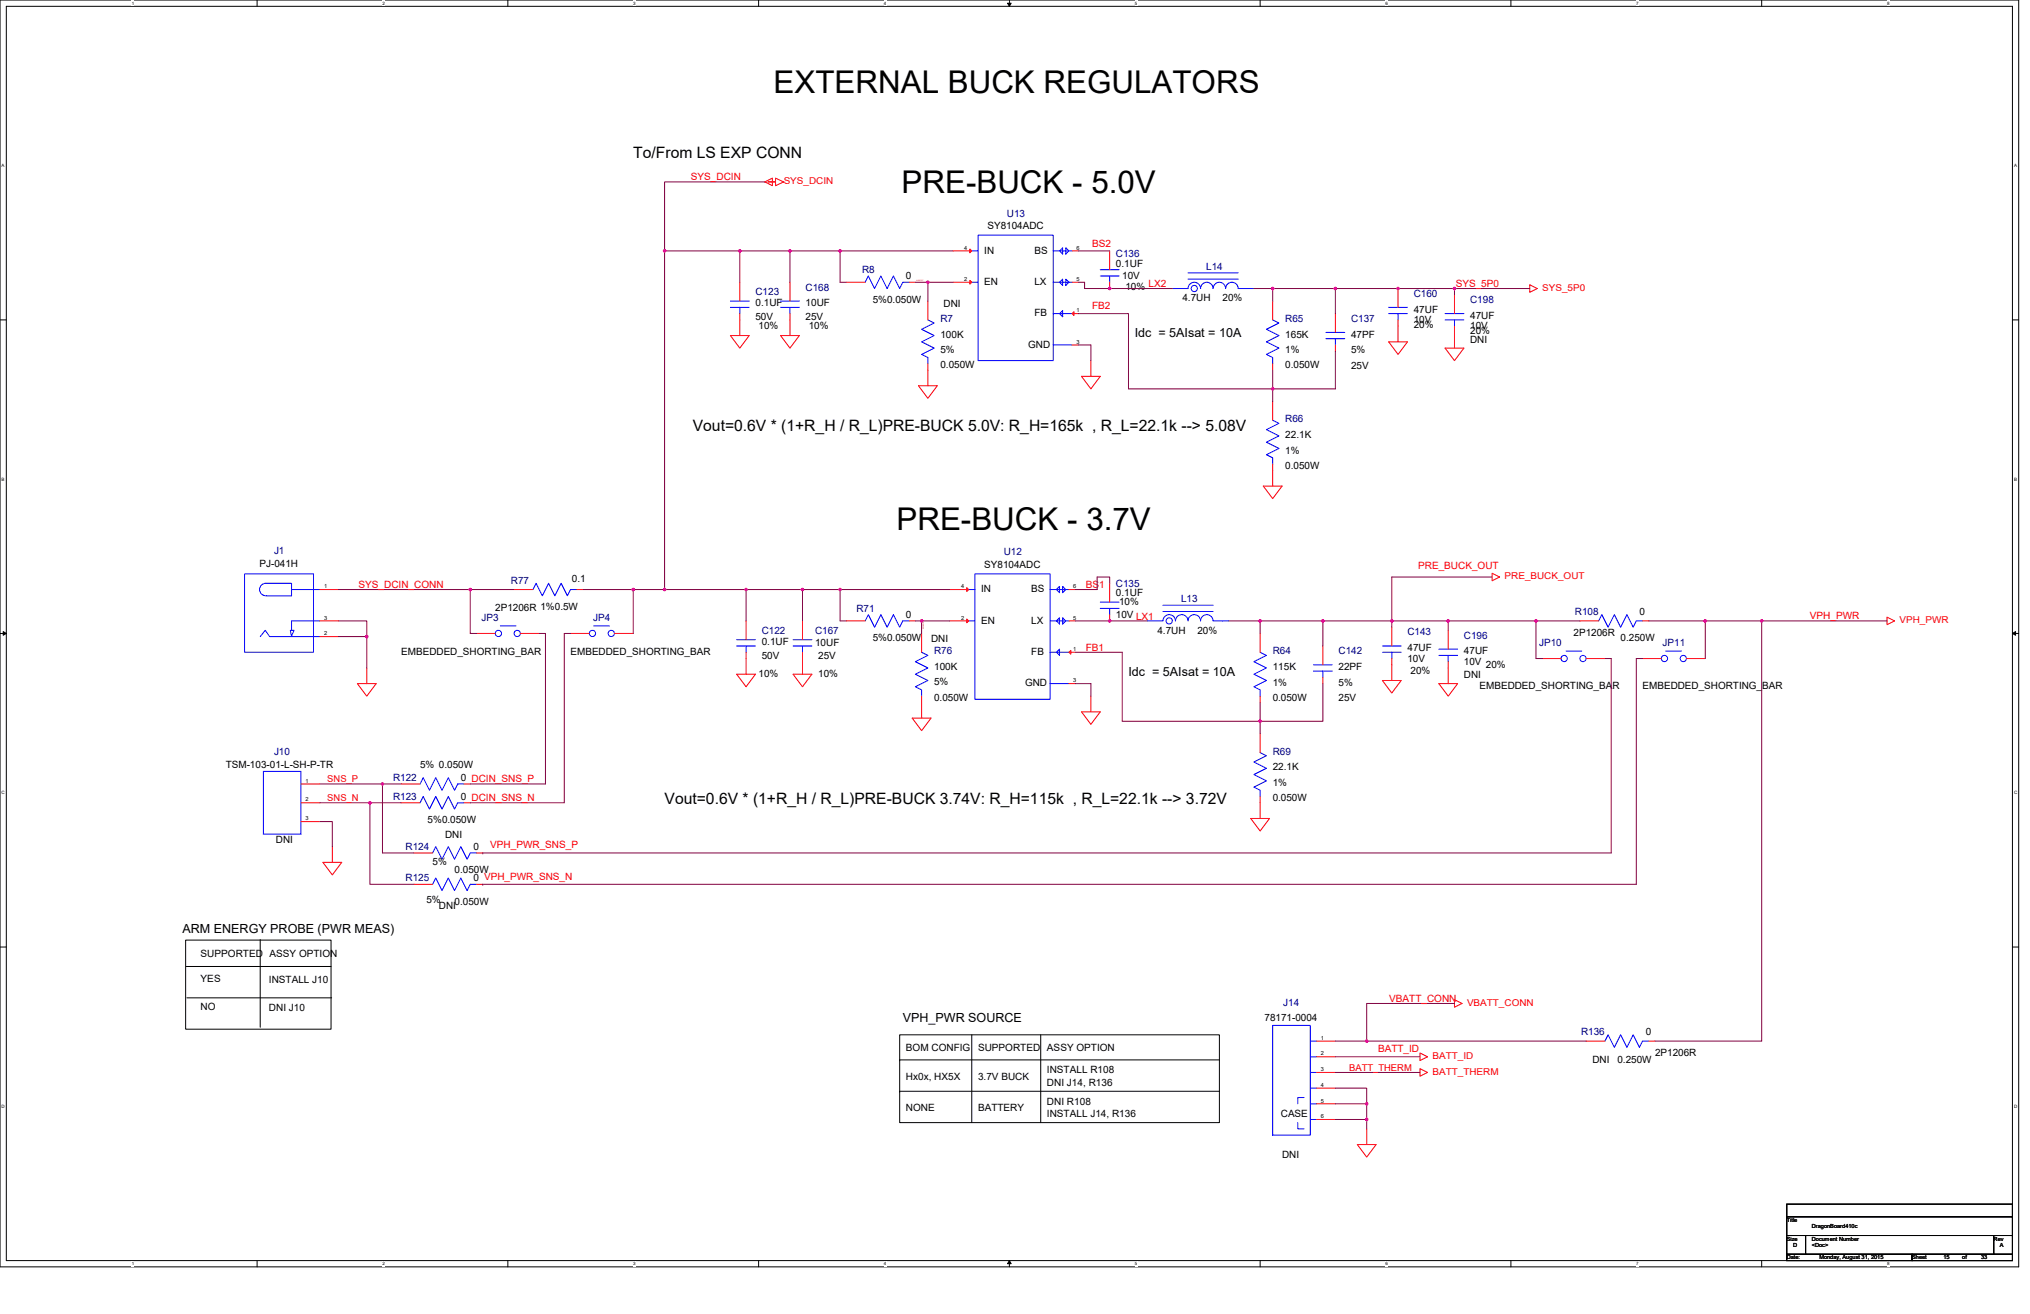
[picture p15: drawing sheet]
<svg xmlns="http://www.w3.org/2000/svg" width="864mm" height="559mm" viewBox="0 0 864 559" stroke-linecap="round" stroke-linejoin="round" font-family="sans-serif">
<defs><g id="words">
<g font-size="13.3">
<text x="329.1" y="39.6">EXTERNAL BUCK REGULATORS</text>
<text x="383.5" y="82.2">PRE-BUCK - 5.0V</text>
<text x="381.4" y="225.4">PRE-BUCK - 3.7V</text>
</g>
<g font-size="6.7">
<text x="269.4" y="67.4">To/From LS EXP CONN</text>
<text x="294.7" y="183.4">Vout=0.6V * (1+R_H / R_L)PRE-BUCK 5.0V: R_H=165k , R_L=22.1k --&gt; 5.08V</text>
<text x="282.7" y="342.1">Vout=0.6V * (1+R_H / R_L)PRE-BUCK 3.74V: R_H=115k , R_L=22.1k --&gt; 3.72V</text>
</g>
<g font-size="5.3">
<text x="482.7" y="143.5">Idc = 5AIsat = 10A</text>
<text x="480.1" y="287.5">Idc = 5AIsat = 10A</text>
<text x="77.6" y="396.8">ARM ENERGY PROBE (PWR MEAS)</text>
<text x="384.1" y="434.7">VPH_PWR SOURCE</text>
</g>
<g font-size="4.3" fill="#f00">
<text x="293.9" y="76.7">SYS_DCIN</text>
<text x="464.6" y="104.8">BS2</text>
<text x="488.6" y="122.2">LX2</text>
<text x="619.3" y="122.1">SYS_5P0</text>
<text x="464.6" y="131.5">FB2</text>
<text x="603.3" y="242.1">PRE_BUCK_OUT</text>
<text x="152.6" y="250.1">SYS_DCIN_CONN</text>
<text x="461.9" y="250.2">BS1</text>
<text x="770" y="263.4">VPH_PWR</text>
<text x="461.9" y="276.9">FB1</text>
<text x="208.6" y="360.8">VPH_PWR_SNS_P</text>
<text x="591" y="426.1">VBATT_CONN</text>
<text x="586.2" y="447.4">BATT_ID</text>
</g>
<g font-size="4.3" fill="#000080">
<text x="428.3" y="92.1">U13</text>
<text x="474.7" y="109.5">C136</text>
<text x="366.7" y="116.1">R8</text>
<text x="513.1" y="114.8">L14</text>
<text x="321.4" y="125.5">C123</text>
<text x="342.7" y="123.6">C168</text>
<text x="601.4" y="126.2">C160</text>
<text x="625.4" y="128.9">C198</text>
<text x="400.1" y="136.9">R7</text>
<text x="546.8" y="136.9">R65</text>
<text x="574.8" y="136.9">C137</text>
<text x="546.8" y="179.6">R66</text>
<text x="116.6" y="235.6">J1</text>
<text x="427" y="236.1">U12</text>
<text x="217.4" y="248.4">R77</text>
<text x="474.7" y="249.5">C135</text>
<text x="502.5" y="256.1">L13</text>
<text x="364.3" y="260.1">R71</text>
<text x="670" y="261.5">R108</text>
<text x="204.9" y="264.1">JP3</text>
<text x="252.3" y="264.1">JP4</text>
<text x="324.1" y="269.5">C122</text>
<text x="346.7" y="269.5">C167</text>
<text x="598.8" y="270.3">C143</text>
<text x="622.8" y="271.6">C196</text>
<text x="654.8" y="274.8">JP10</text>
<text x="707.3" y="274.8">JP11</text>
<text x="397.4" y="278.3">R76</text>
<text x="541.4" y="278.3">R64</text>
<text x="569.4" y="278.3">C142</text>
<text x="116.6" y="320.9">J10</text>
<text x="541.4" y="320.9">R69</text>
<text x="167.2" y="332.1">R122</text>
<text x="167.2" y="340.1">R123</text>
<text x="172.6" y="361.5">R124</text>
<text x="172.6" y="374.8">R125</text>
<text x="546" y="427.6">J14</text>
<text x="672.6" y="440.2">R136</text>
</g>
<g font-size="4.3">
<text x="420.1" y="97.5">SY8104ADC</text>
<text x="418.7" y="107.8">IN</text>
<text x="440.1" y="107.8">BS</text>
<text x="474.7" y="113.5">0.1UF</text>
<text x="385.4" y="118.8">0</text>
<text x="477.4" y="118.5">10V</text>
<text x="418.7" y="121.2">EN</text>
<text x="440.1" y="121.2">LX</text>
<text x="478.7" y="123.3">10%</text>
<text x="321.4" y="130.2">0.1UF</text>
<text x="342.7" y="130.2">10UF</text>
<text x="371.3" y="128.7">5%0.050W</text>
<text x="401.4" y="130.5">DNI</text>
<text x="503" y="128.1">4.7UH</text>
<text x="520.1" y="128.1">20%</text>
<text x="321.4" y="136.1">50V</text>
<text x="342.7" y="136.1">25V</text>
<text x="440.1" y="134.5">FB</text>
<text x="601.4" y="132.9">47UF</text>
<text x="601.4" y="137.5">10V</text>
<text x="625.4" y="135.6">47UF</text>
<text x="322.7" y="139.8">10%</text>
<text x="344.1" y="139.8">10%</text>
<text x="400.1" y="143.6">100K</text>
<text x="546.8" y="143.6">165K</text>
<text x="574.8" y="143.6">47PF</text>
<text x="601.4" y="139.3">20%</text>
<text x="625.4" y="142">20%</text>
<text x="625.4" y="140.1">10V</text>
<text x="400.1" y="150">5%</text>
<text x="437.4" y="147.8">GND</text>
<text x="625.4" y="145.7">DNI</text>
<text x="546.8" y="150.2">1%</text>
<text x="574.8" y="150.2">5%</text>
<text x="400.1" y="156.7">0.050W</text>
<text x="546.8" y="156.7">0.050W</text>
<text x="574.8" y="156.9">25V</text>
<text x="546.8" y="186.2">22.1K</text>
<text x="546.8" y="192.9">1%</text>
<text x="546.8" y="199.3">0.050W</text>
<text x="110.4" y="240.9">PJ-041H</text>
<text x="418.7" y="241.5">SY8104ADC</text>
<text x="243.2" y="247.3">0.1</text>
<text x="417.4" y="251.9">IN</text>
<text x="438.7" y="251.9">BS</text>
<text x="474.7" y="253.5">0.1UF</text>
<text x="476.1" y="257.2">10%</text>
<text x="210.7" y="259.9">2P1206R 1%0.5W</text>
<text x="385.4" y="262.8">0</text>
<text x="474.7" y="262.8">10V LX1</text>
<text x="697.4" y="261.5">0</text>
<text x="417.4" y="265.2">EN</text>
<text x="438.7" y="265.2">LX</text>
<text x="492.4" y="269.5">4.7UH</text>
<text x="509.4" y="269.5">20%</text>
<text x="324.1" y="274.3">0.1UF</text>
<text x="346.7" y="274.8">10UF</text>
<text x="371.3" y="272.7">5%0.050W</text>
<text x="396.1" y="273.2">DNI</text>
<text x="669.4" y="270.5">2P1206R</text>
<text x="689.4" y="272.7">0.250W</text>
<text x="170.7" y="278.5">EMBEDDED_SHORTING_BAR</text>
<text x="242.7" y="278.5">EMBEDDED_SHORTING_BAR</text>
<text x="324.1" y="280.1">50V</text>
<text x="348.1" y="280.1">25V</text>
<text x="438.7" y="278.5">FB</text>
<text x="598.8" y="276.9">47UF</text>
<text x="598.8" y="281.5">10V</text>
<text x="622.8" y="278.3">47UF</text>
<text x="322.7" y="287.9">10%</text>
<text x="348.1" y="287.9">10%</text>
<text x="397.4" y="284.9">100K</text>
<text x="541.4" y="284.9">115K</text>
<text x="569.4" y="284.9">22PF</text>
<text x="600.1" y="286.5">20%</text>
<text x="622.8" y="282.8">10V 20%</text>
<text x="397.4" y="291.3">5%</text>
<text x="436.1" y="291.9">GND</text>
<text x="541.4" y="291.6">1%</text>
<text x="569.4" y="291.6">5%</text>
<text x="622.8" y="288.4">DNI</text>
<text x="629.4" y="293.2">EMBEDDED_SHORTING_BAR</text>
<text x="698.8" y="293.2">EMBEDDED_SHORTING_BAR</text>
<text x="397.4" y="298">0.050W</text>
<text x="541.4" y="298">0.050W</text>
<text x="569.4" y="298.3">25V</text>
<text x="96" y="326.5">TSM-103-01-L-SH-P-TR</text>
<text x="178.7" y="326.5">5% 0.050W</text>
<text x="541.4" y="327.6">22.1K</text>
<text x="196" y="332.1">0 DCIN_SNS_P</text>
<text x="541.4" y="334.3">1%</text>
<text x="196" y="340.1">0 DCIN_SNS_N</text>
<text x="541.4" y="340.7">0.050W</text>
<text x="181.9" y="350">5%0.050W</text>
<text x="117.4" y="358.5">DNI</text>
<text x="189.4" y="356.4">DNI</text>
<text x="201.4" y="361.5">0</text>
<text x="184" y="367.9">5%</text>
<text x="193.4" y="371.3">0.050W</text>
<text x="201.4" y="374.8">0 VPH_PWR_SNS_N</text>
<text x="181.4" y="383.9">5%</text>
<text x="186.7" y="386.5">DNI</text>
<text x="193.4" y="384.7">0.050W</text>
<text x="85.4" y="407.1">SUPPORTED</text>
<text x="114.7" y="407.1">ASSY OPTION</text>
<text x="85.4" y="417.7">YES</text>
<text x="114.4" y="418">INSTALL J10</text>
<text x="85.4" y="429.5">NO</text>
<text x="114.4" y="429.7">DNI J10</text>
<text x="538" y="434.3">78171-0004</text>
<text x="700.1" y="440.2">0</text>
<text x="385.4" y="447.1">BOM CONFIG</text>
<text x="416.1" y="447.1">SUPPORTED</text>
<text x="445.4" y="447.1">ASSY OPTION</text>
<text x="704.1" y="449.2">2P1206R</text>
<text x="677.4" y="451.9">DNI</text>
<text x="688.1" y="451.9">0.250W</text>
<text x="385.4" y="459.1">Hx0x, HX5X</text>
<text x="416.1" y="459.1">3.7V BUCK</text>
<text x="445.4" y="461.8">DNI J14, R136</text>
<text x="445.4" y="456.4">INSTALL R108</text>
<text x="385.4" y="472.4">NONE</text>
<text x="416.1" y="472.4">BATTERY</text>
<text x="445.4" y="469.8">DNI R108</text>
<text x="445.4" y="475.1">INSTALL J14, R136</text>
<text x="544.9" y="474.8">CASE</text>
<text x="545.4" y="492.4">DNI</text>
</g>
<g font-size="4" fill="#f00">
<text x="333.4" y="78.3">SYS_DCIN</text>
<text x="656.1" y="123.6">SYS_5P0</text>
<text x="640.1" y="246.3">PRE_BUCK_OUT</text>
<text x="808.1" y="265">VPH_PWR</text>
<text x="139.2" y="332.8">SNS_P</text>
<text x="139.2" y="340.8">SNS_N</text>
<text x="624.1" y="427.7">VBATT_CONN</text>
<text x="574" y="455.4">BATT_THERM</text>
<text x="609.4" y="450.3">BATT_ID</text>
<text x="609.4" y="457">BATT_THERM</text>
</g>
<g font-size="2.4">
<text x="410.2" y="106.2">4</text>
<text x="457.9" y="106.2">6</text>
<text x="410.2" y="119.5">2</text>
<text x="457.9" y="119.5">5</text>
<text x="457.9" y="132.8">1</text>
<text x="457.9" y="146.2">3</text>
<text x="137.9" y="250.2">1</text>
<text x="408.9" y="250.2">4</text>
<text x="456.6" y="250.2">6</text>
<text x="137.9" y="263.5">3</text>
<text x="408.9" y="263.5">2</text>
<text x="456.6" y="263.5">5</text>
<text x="137.9" y="270.2">2</text>
<text x="456.6" y="276.8">1</text>
<text x="456.6" y="290.2">3</text>
<text x="129.9" y="332.8">1</text>
<text x="129.9" y="340.8">2</text>
<text x="129.9" y="348.8">3</text>
<text x="562" y="442.2">1</text>
<text x="562" y="448.9">2</text>
<text x="562" y="455.5">3</text>
<text x="562" y="462.2">4</text>
<text x="562" y="468.9">5</text>
<text x="562" y="475.5">6</text>
<text x="760.1" y="519.6">Title</text>
<text x="760.1" y="527.6">Size</text>
<text x="770.8" y="527.6">Document Number</text>
<text x="770.8" y="522.2">DragonBoard410c</text>
<text x="848.1" y="527.6">Rev</text>
<text x="762.8" y="530.2">D</text>
<text x="770.8" y="530.2">&lt;Doc&gt;</text>
<text x="850.8" y="530.2">A</text>
<text x="760.1" y="535.6">Date:</text>
<text x="774" y="535.6">Monday, August 31, 2015</text>
<text x="813.5" y="535.6">Sheet</text>
<text x="826.8" y="535.6">15</text>
<text x="834.8" y="535.6">of</text>
<text x="842.8" y="535.6">33</text>
</g>
<g font-size="1.9">
<text x="56" y="2">1</text>
<text x="162.7" y="2">2</text>
<text x="269.4" y="2">3</text>
<text x="376.1" y="2">4</text>
<text x="482.7" y="2">5</text>
<text x="589.4" y="2">6</text>
<text x="696.1" y="2">7</text>
<text x="802.8" y="2">8</text>
<text x=".7" y="71.1">A</text>
<text x="856.8" y="71.1">A</text>
<text x=".7" y="204.4">B</text>
<text x="856.8" y="204.4">B</text>
<text x=".7" y="337.8">C</text>
<text x="856.8" y="337.8">C</text>
<text x=".7" y="471.1">D</text>
<text x="856.8" y="471.1">D</text>
<text x="56" y="538.1">1</text>
<text x="162.7" y="538.1">2</text>
<text x="269.4" y="538.1">3</text>
<text x="376.1" y="538.1">4</text>
<text x="482.7" y="538.1">5</text>
<text x="589.4" y="538.1">6</text>
<text x="696.1" y="538.1">7</text>
<text x="802.8" y="538.1">8</text>
</g>
<g font-size=".7" fill="#f00">
<text x="389.9" y="119.5">$15N727</text>
<text x="392.6" y="264.6" transform="rotate(90 392.6 264.6)">$15N182</text>
</g>
<text font-size=".7" fill="#fff" x="579.3" y="140.8">AGND</text>
</g></defs>
<path d="M0 0h858.8v538.8h-858.8zM2.7 2.7h853.4v533.4h-853.4z" fill="none" stroke="#000" stroke-width=".43"/>
<g fill="#fff">
<path d="M56 .3h1.1v2.1h-1.1z"/>
<path d="M56 536.4h1.1v2.1h-1.1z"/>
</g>
<path d="M109.4 0v2.7M109.4 536.1v2.7" fill="none" stroke="#000" stroke-width=".43"/>
<g fill="#fff">
<path d="M162.7 .3h1.1v2.1h-1.1z"/>
<path d="M162.7 536.4h1.1v2.1h-1.1z"/>
</g>
<path d="M216 0v2.7M216 536.1v2.7" fill="none" stroke="#000" stroke-width=".43"/>
<g fill="#fff">
<path d="M269.4 .3h1.1v2.1h-1.1z"/>
<path d="M269.4 536.4h1.1v2.1h-1.1z"/>
</g>
<path d="M322.7 0v2.7M322.7 536.1v2.7" fill="none" stroke="#000" stroke-width=".43"/>
<g fill="#fff">
<path d="M376.1 .3h1v2.1h-1z"/>
<path d="M376.1 536.4h1v2.1h-1z"/>
</g>
<path d="M429.4 0v2.7M429.4 536.1v2.7" fill="none" stroke="#000" stroke-width=".43"/>
<path d="M428.6 1.4h1.6l-.8 1.3zM429.4 536.1l.8 1.3h-1.6z" fill="#000" stroke="#000" stroke-width=".43"/>
<g fill="#fff">
<path d="M482.7 .3h1.1v2.1h-1.1z"/>
<path d="M482.7 536.4h1.1v2.1h-1.1z"/>
</g>
<path d="M536.1 0v2.7M536.1 536.1v2.7" fill="none" stroke="#000" stroke-width=".43"/>
<g fill="#fff">
<path d="M589.4 .3h1.1v2.1h-1.1z"/>
<path d="M589.4 536.4h1.1v2.1h-1.1z"/>
</g>
<path d="M642.8 0v2.7M642.8 536.1v2.7" fill="none" stroke="#000" stroke-width=".43"/>
<g fill="#fff">
<path d="M696.1 .3h1.1v2.1h-1.1z"/>
<path d="M696.1 536.4h1.1v2.1h-1.1z"/>
</g>
<path d="M749.4 0v2.7M749.4 536.1v2.7" fill="none" stroke="#000" stroke-width=".43"/>
<g fill="#fff">
<path d="M802.8 .3h1.1v2.1h-1.1z"/>
<path d="M802.8 536.4h1.1v2.1h-1.1z"/>
<path d="M.7 69.4h1.3v2.1h-1.3z"/>
<path d="M856.8 69.4h1.3v2.1h-1.3z"/>
<path d="M.7 202.7h1.3v2.2h-1.3z"/>
<path d="M856.8 202.7h1.3v2.2h-1.3z"/>
</g>
<path d="M0 136h2.7M856.1 136h2.7" fill="none" stroke="#000" stroke-width=".43"/>
<g fill="#fff">
<path d="M.7 336.1h1.4v2.1h-1.4z"/>
<path d="M856.8 336.1h1.4v2.1h-1.4z"/>
</g>
<path d="M0 269.4h2.7M1.4 268.6l1.3 .8-1.3 .8zM856.1 269.4h2.7M856.1 269.4l1.4-.8v1.6z" fill="none" stroke="#000" stroke-width=".43"/>
<path d="M1.4 268.6l1.3 .8-1.3 .8zM856.1 269.4l1.4-.8v1.6z" fill="#000"/>
<g fill="#fff">
<path d="M.7 469.4h1.4v2.2h-1.4z"/>
<path d="M856.8 469.4h1.4v2.2h-1.4z"/>
</g>
<g fill="none" stroke="#000" stroke-width=".43">
<path d="M79 399.8h61.8v37.9h-61.8zM110.7 399.5v37.4M0 402.7h2.7M79.2 411h61.6M856.1 402.7h2.7M79.5 424.3h61.6M382.7 450.7h136.1M382.7 440.1h136.1v37.3h-136.1zM382.7 450.7h.1M413.4 440.1v37.3M442.7 440.1v37.3M382.7 464.1h136.1"/>
<path d="M382.7 464.1h.1M760.1 512.1h96v5.3h-96zM760.1 517.4h96v8h-96zM760.1 525.4h8v8h-8zM760.1 533.4h53.4v2.7h-53.4zM768.1 525.4h80v8h-80zM813.5 533.4h42.6v2.7h-42.6zM848.1 525.4h8v8h-8z"/>
</g>
<g fill="none" stroke="#f00" stroke-width=".43">
<path d="M325.4 77.4l3.2-1.6v3.2zM326.7 77.4h3.2M329.9 75.8l3.5 1.6-3.5 1.6zM405.4 106.7h8M456.1 106.7h2.6M472.1 106.7v8M314.7 133.4v9.3M314.7 120v8M336.1 133.4v9.3M336.1 120v8M360.1 120h8M386.7 120h2.7"/>
<path d="M394.7 128v8M405.4 120h8M456.1 133.4h2.6M456.1 120h2.6M472.1 120v2.7M498.8 122.7h.1M533.4 122.7h.1M541.4 128v8M568.1 133.4v8M594.8 136v9.4M594.8 122.7v8M618.8 138.7v9.3"/>
<path d="M618.8 125.4v8M650.8 121.1l3.2 1.6-3.2 1.6zM310.7 142.7h8l-4 5.3zM332.1 142.7h8l-4 5.3zM394.7 154.7v9.3M456.1 146.7h2.6M464.1 153.4v6.6M541.4 154.7v2.7M568.1 146.7v2.7M590.8 145.4h8l-4 5.3zM614.8 148h8l-4 5.4zM390.7 164h8l-4 5.4z"/>
<path d="M460.1 160h8l-4 5.4zM541.4 170.7v8M541.4 197.4v9.3M537.4 206.7h8l-4 5.3zM136 250.7h8M218.7 250.7h8M245.4 250.7h2.7M404.1 250.7h8M454.7 250.7h2.7M472.1 248.1v8M634.8 243.8l3.2 1.6-3.2 1.6zM136 264.1h8"/>
<path d="M136 270.7h8M202.7 269.4h8M221.4 269.4h8M242.7 269.4h8M261.4 269.4h8M317.4 277.4v9.3M317.4 264.1v8M341.4 277.4v9.3M341.4 264.1v8M360.1 264.1h8M386.7 264.1h2.7M392.1 269.4v8"/>
<path d="M404.1 264.1h8M454.7 277.4h2.7M454.7 264.1h2.7M472.1 261.4v2.7M488.1 264.1h.1M522.8 264.1h.1M536.1 269.4v8M562.8 274.7v8M592.1 266.7v8M616.1 268.1v8M672.1 264.1h8M698.8 264.1h2.6"/>
<path d="M802.8 262.4l3.2 1.7-3.2 1.6zM152 290.7h8l-4 5.4zM156 284.1v6.6M313.4 286.7h8l-4 5.4zM337.4 286.7h8l-4 5.4zM392.1 296.1v9.3M454.7 290.7h2.7M464.1 296.1v6.6M536.1 296.1v2.6M562.8 288.1v2.6M588.1 289.4h8l-4 5.3zM592.1 280.1v9.3"/>
<path d="M612.1 290.7h8l-4 5.4zM616.1 281.4v9.3M656.1 280.1h8M674.8 280.1h8M698.8 280.1h8M717.4 280.1h8M388.1 305.4h8l-4 5.3zM460.1 302.7h8l-4 5.4zM536.1 312.1v8M128 333.4h8M170.7 333.4h8M197.4 333.4h2.6"/>
<path d="M536.1 338.7v9.4M128 341.4h8M128 349.4h8M170.7 341.4h8M197.4 341.4h2.6M532.1 348.1h8l-4 5.3zM137.4 366.7h8l-4 5.4zM141.4 360.1v6.6M176 376.1h8M176 362.7h8M202.7 376.1h2.7M202.7 362.7h2.7"/>
<path d="M618.8 425.1l3.2 1.6-3.2 1.6zM560.1 442.7h8M560.1 449.4h8M560.1 456.1h8M604.1 447.8l3.2 1.6-3.2 1.6zM604.1 454.5l3.2 1.6-3.2 1.6zM674.8 442.7h8M701.4 442.7h2.7M560.1 476.1h8M560.1 462.7h8M560.1 469.4h8M577.4 486.7h8l-4 5.4z"/>
<path d="M581.4 480.1v6.6"/>
</g>
<g fill="none" stroke="#00f" stroke-width=".43">
<path d="M413.4 106.7h2.7M416.1 100h32v53.4h-32zM448.1 106.7h8M450.7 106.7l1.4-1.3v2.6zM453.4 118.7l1.3 1.3-1.3 1.4zM453.4 105.4l1.3 1.3-1.3 1.3zM468.1 114.7h8M468.1 117.4h8M472.1 114.7h.1M472.1 117.4v2.6M505.4 116h21.4M505.4 118.7h21.4"/>
<path d="M310.7 128h8M310.7 130.7h8M314.7 128h.1M314.7 133.4h.1M314.7 130.7v2.7M332.1 128h8M332.1 130.7h8M336.1 128h.1M336.1 133.4h.1M336.1 130.7v2.7M368.1 120h.1M368.1 120l1.3-2.6 2.7 5.3 2.6-5.3 2.7 5.3 2.7-5.3 2.6 5.3 1.4-2.7h2.6"/>
<path d="M386.7 120h.1M394.7 136h.1M394.7 136l2.7 1.4-5.3 2.6 5.3 2.7-5.3 2.7 5.3 2.6-5.3 2.7 2.6 1.3v2.7M413.4 120h2.7M448.1 133.4h8M448.1 120h8M450.7 120l1.4-1.3v2.7zM450.7 133.4l1.4-1.4v2.7zM472.1 120h.1M521.4 122.7a2.67 2.67 0 0 0-2.7-2.7 2.67 2.67 0 0 0-2.6 2.7 2.67 2.67 0 0 0-2.7-2.7 2.67 2.67 0 0 0-2.7 2.7 2.66 2.66 0 0 0-2.6-2.7 2.66 2.66 0 0 0-2.7 2.7h-6.6M521.4 122.7a2.67 2.67 0 0 1 2.7-2.7 2.67 2.67 0 0 1 2.7 2.7h6.6M541.4 136h.1"/>
<path d="M541.4 136l2.7 1.4-5.3 2.6 5.3 2.7-5.3 2.7 5.3 2.6-5.3 2.7 2.6 1.3v2.7M590.8 130.7h8M590.8 133.4h8M594.8 130.7h.1M594.8 136h.1M594.8 133.4v2.6M614.8 133.4h8M614.8 136h8M618.8 133.4h.1M618.8 138.7h.1M618.8 136v2.7M394.7 154.7h.1"/>
<path d="M448.1 146.7h8M541.4 154.7h.1M564.1 141.4h8M564.1 144h8M568.1 141.4h.1M568.1 146.7h.1M568.1 144v2.7M541.4 178.7h.1M541.4 178.7l2.7 1.3-5.3 2.7 5.3 2.7-5.3 2.6 5.3 2.7-5.3 2.7 2.6 1.3v2.7M541.4 197.4h.1M104 244.1h29.4v33.3h-29.4zM111.4 248.6l1.7-.5h10.9v5.3l-10.7-.1a2.65 2.65 0 0 1-2.7-1.6 2.65 2.65 0 0 1 .8-3.1z"/>
<path d="M124 250.7h12M226.7 250.7h.1M226.7 250.7l1.3-2.6 2.7 5.3 2.7-5.3 2.7 5.3 2.6-5.3 2.7 5.3 1.3-2.7h2.7M245.4 250.7h.1M412.1 250.7h2.6M414.7 244.1h32v53.3h-32zM446.7 250.7h8M449.4 250.7l1.3-1.3v2.7zM452.1 249.4l1.3 1.3-1.3 1.4zM468.1 256.1h8M468.1 258.7h8M472.1 256.1h.1"/>
<path d="M472.1 258.7v2.7M494.7 257.4h21.4M110.7 270.7l2.1-2.6 1.9 2.6h21.3M123.5 268.1h1.6l-1.1 2.6zM136 264.1h-12v4M210.7 269.4h.1M212.9 266.2h6.6M221.4 269.4h.1M250.7 269.4h.1M252.6 266.2h6.6M261.4 269.4h.1M313.4 272.1h8"/>
<path d="M313.4 274.7h8M317.4 272.1h.1M317.4 277.4h.1M317.4 274.7v2.7M337.4 272.1h8M337.4 274.7h8M341.4 272.1h.1M341.4 277.4h.1M341.4 274.7v2.7M368.1 264.1h.1M368.1 264.1l1.3-2.7 2.7 5.3 2.6-5.3 2.7 5.3 2.7-5.3 2.6 5.3 1.4-2.6h2.6M386.7 264.1h.1"/>
<path d="M392.1 277.4h.1M392.1 277.4l2.6 1.3-5.3 2.7 5.3 2.7-5.3 2.6 5.3 2.7-5.3 2.7 2.7 1.3v2.7M412.1 264.1h2.6M446.7 277.4h8M446.7 264.1h8M449.4 264.1l1.3-1.4v2.7zM449.4 277.4l1.3-1.3v2.6zM452.1 262.7l1.3 1.4-1.3 1.3zM472.1 261.4h.1M488.1 264.1h6.6a2.66 2.66 0 0 1 2.7-2.7 2.66 2.66 0 0 1 2.7 2.6 2.67 2.67 0 0 1 2.6-2.6 2.67 2.67 0 0 1 2.7 2.6 2.67 2.67 0 0 1 2.7-2.6 2.67 2.67 0 0 1 2.6 2.6 2.67 2.67 0 0 1 2.7-2.6 2.67 2.67 0 0 1 2.7 2.6l6.7 .1M494.7 260.1h21.4M536.1 277.4h.1"/>
<path d="M536.1 277.4l2.7 1.3-5.4 2.7 5.4 2.7-5.4 2.6 5.4 2.7-5.4 2.7 2.7 1.3v2.7M588.1 274.7h8M588.1 277.4h8M592.1 274.7h.1M592.1 277.4v2.7M612.1 276.1h8M612.1 278.7h8M616.1 276.1h.1M616.1 278.7v2.7M666.2 276.9h6.7M680.1 264.1h.1M680.1 264.1l1.3-2.7 2.7 5.3 2.7-5.3 2.6 5.3 2.7-5.3 2.7 5.3 1.3-2.6h2.7"/>
<path d="M698.8 264.1h.1M708.6 276.9h6.7M392.1 296.1h.1M446.7 290.7h8M536.1 296.1h.1M558.8 282.7h8M558.8 285.4h8M562.8 282.7h.1M562.8 288.1h.1M562.8 285.4v2.7M592.1 280.1h.1M616.1 281.4h.1"/>
<path d="M664.1 280.1h.1M674.8 280.1h.1M706.8 280.1h.1M717.4 280.1h.1M112 328.1h16v26.6h-16zM178.7 333.4h.1M178.7 333.4l1.3-2.7 2.7 5.4 2.7-5.4 2.6 5.4 2.7-5.4 2.7 5.4 1.3-2.7h2.7M197.4 333.4h.1M536.1 320.1h.1M536.1 338.7h.1M536.1 320.1l2.7 1.3-5.4 2.7 5.4 2.6-5.4 2.7 5.4 2.7-5.4 2.6 2.7 1.4v2.6M178.7 341.4h.1"/>
<path d="M178.7 341.4l1.3-2.7 2.7 5.4 2.7-5.4 2.6 5.4 2.7-5.4 2.7 5.4 1.3-2.7h2.7M197.4 341.4h.1M184 376.1h.1M184 376.1l1.4-2.7 2.6 5.3 2.7-5.3 2.7 5.3 2.6-5.3 2.7 5.3 1.3-2.6h2.7M184 362.7h.1M184 362.7l1.4-2.6 2.6 5.3 2.7-5.3 2.7 5.3 2.6-5.3 2.7 5.3 1.3-2.7h2.7M202.7 376.1h.1M202.7 362.7h.1M541.4 436.1h16v46.6h-16zM557.4 456.1h2.7M557.4 449.4h2.7M557.4 442.7h2.7"/>
<path d="M682.8 442.7h.1M682.8 442.7l1.3-2.6 2.7 5.3 2.6-5.3 2.7 5.3 2.7-5.3 2.6 5.3 1.4-2.7h2.6M701.4 442.7h.1M552.1 477.4v2.7h2.7M554.8 466.7h-2.7v2.7M557.4 469.4h2.7M557.4 476.1h2.7M557.4 462.7h2.7"/>
<circle cx="508.1" cy="122.7" r="1.33"/>
<circle cx="212" cy="269.4" r="1.33"/>
<circle cx="220" cy="269.4" r="1.33"/>
<circle cx="252" cy="269.4" r="1.33"/>
<circle cx="260" cy="269.4" r="1.33"/>
<circle cx="497.4" cy="264" r="1.33"/>
<circle cx="665.4" cy="280" r="1.33"/>
<circle cx="673.4" cy="280" r="1.33"/>
<circle cx="708.1" cy="280" r="1.33"/>
<circle cx="716.1" cy="280" r="1.33"/>
</g>
<g fill="#f00" stroke="#f00" stroke-width=".43">
<path d="M411.3 263.2l.8 .9-.8 .8z"/>
<path d="M454.7 277.4l.8-.8v1.6z"/>
<path d="M411.3 249.9l.8 .8-.8 .8z"/>
<path d="M412.6 119.2l.8 .8-.8 .8z"/>
<path d="M456.1 133.4l.8-.8v1.6z"/>
<path d="M412.6 105.9l.8 .8-.8 .8z"/>
</g>
<g fill="none" stroke="#800040" stroke-width=".43">
<path d="M325.4 77.4h-42.7v29.3M282.7 106.7h32M282.7 106.7v144M314.7 106.7h21.4M314.7 106.7v13.3M357.4 106.7h-21.3v13.3M357.4 106.7h48M357.4 106.7v13.3h2.7M458.7 106.7h13.4M389.4 120h5.3M394.7 120h10.7M394.7 120v8"/>
<path d="M458.7 120h2.7v2.7h37.4M458.7 133.4h21.4v32h61.3v5.3M533.4 122.7h8M541.4 122.7h26.7M541.4 122.7v5.3M568.1 122.7h50.7M568.1 122.7v10.7M618.8 122.7h32M618.8 122.7v2.7M458.7 146.7h5.4v6.7M568.1 149.4v16h-26.7v-8M144 250.7h56v18.7h2.7"/>
<path d="M200 250.7h18.7M248.1 250.7h21.3M269.4 250.7h13.3M269.4 250.7v18.7M282.7 250.7h34.7M317.4 250.7h24M317.4 250.7v13.4M341.4 250.7h16M341.4 250.7v13.4M357.4 250.7v13.4h2.7M357.4 250.7h46.7M472.1 248.1v-2.7h-5.4v5.3h-9.3"/>
<path d="M634.8 245.4h-42.7v18.7M144 264.1h12v6.6M144 270.7h12M156 270.7v13.4M229.4 269.4h2.7v64h-32.1M242.7 269.4h-2.6v72h-40.1M389.4 264.1h2.7M392.1 264.1v5.3M392.1 264.1h12M457.4 277.4h20v29.3h58.7M457.4 264.1h30.7M522.8 264.1h13.3"/>
<path d="M536.1 264.1h26.7M536.1 264.1v5.3M562.8 264.1v10.6M562.8 264.1h29.3M592.1 264.1v2.6M592.1 264.1h24M616.1 264.1h37.3M616.1 264.1v4M653.4 264.1v16h2.7M653.4 264.1h18.7M701.4 264.1h24M725.4 264.1v16"/>
<path d="M725.4 264.1h24M749.4 264.1h53.4M749.4 264.1v178.6h-45.3M457.4 290.7h6.7v5.4M536.1 298.7v8M562.8 290.7v16h-26.7M682.8 280.1h2.6v82.6h-480M698.8 280.1h-2.7v96h-490.7M536.1 306.7v5.4M136 333.4h34.7M162.7 333.4v29.3h13.3M136 349.4h5.4v10.7"/>
<path d="M136 341.4h21.4M170.7 341.4h-13.3v34.7h18.6M205.4 376.1h.1M205.4 362.7h.1M618.8 426.7h-37.4v16M568.1 442.7h13.3M568.1 456.1h36M568.1 449.4h36M581.4 442.7h93.4M568.1 469.4h13.3M568.1 476.1h13.3M568.1 462.7h13.3v6.7"/>
<path d="M581.4 469.4v10.7"/>
</g>
<g fill="#f0f" stroke="#f0f" stroke-width=".43">
<circle cx="200" cy="250.7" r=".52"/>
<circle cx="581.4" cy="442.7" r=".52"/>
<circle cx="592.1" cy="264" r=".52"/>
<circle cx="616.1" cy="264" r=".52"/>
<circle cx="653.4" cy="264" r=".52"/>
<circle cx="536.1" cy="264" r=".52"/>
<circle cx="562.7" cy="264" r=".52"/>
<circle cx="162.7" cy="333.4" r=".52"/>
<circle cx="536.1" cy="306.7" r=".52"/>
<circle cx="541.4" cy="165.4" r=".52"/>
<circle cx="472.1" cy="122.7" r=".52"/>
<circle cx="472.1" cy="264" r=".52"/>
<circle cx="394.7" cy="120" r=".52"/>
<circle cx="392.1" cy="264" r=".52"/>
<circle cx="314.7" cy="106.7" r=".52"/>
<circle cx="336" cy="106.7" r=".52"/>
<circle cx="282.7" cy="250.7" r=".52"/>
<circle cx="282.7" cy="106.7" r=".52"/>
<circle cx="341.4" cy="250.7" r=".52"/>
<circle cx="317.4" cy="250.7" r=".52"/>
<circle cx="269.4" cy="250.7" r=".52"/>
<circle cx="357.4" cy="250.7" r=".52"/>
<circle cx="618.8" cy="122.7" r=".52"/>
<circle cx="594.7" cy="122.7" r=".52"/>
<circle cx="568.1" cy="122.7" r=".52"/>
<circle cx="541.4" cy="122.7" r=".52"/>
<circle cx="749.4" cy="264" r=".52"/>
<circle cx="725.4" cy="264" r=".52"/>
<circle cx="156" cy="270.7" r=".52"/>
<circle cx="581.4" cy="476.1" r=".52"/>
<circle cx="581.4" cy="469.4" r=".52"/>
<circle cx="357.4" cy="106.7" r=".52"/>
<circle cx="157.4" cy="341.4" r=".52"/>
</g>
<use href="#words"/>
</svg>
